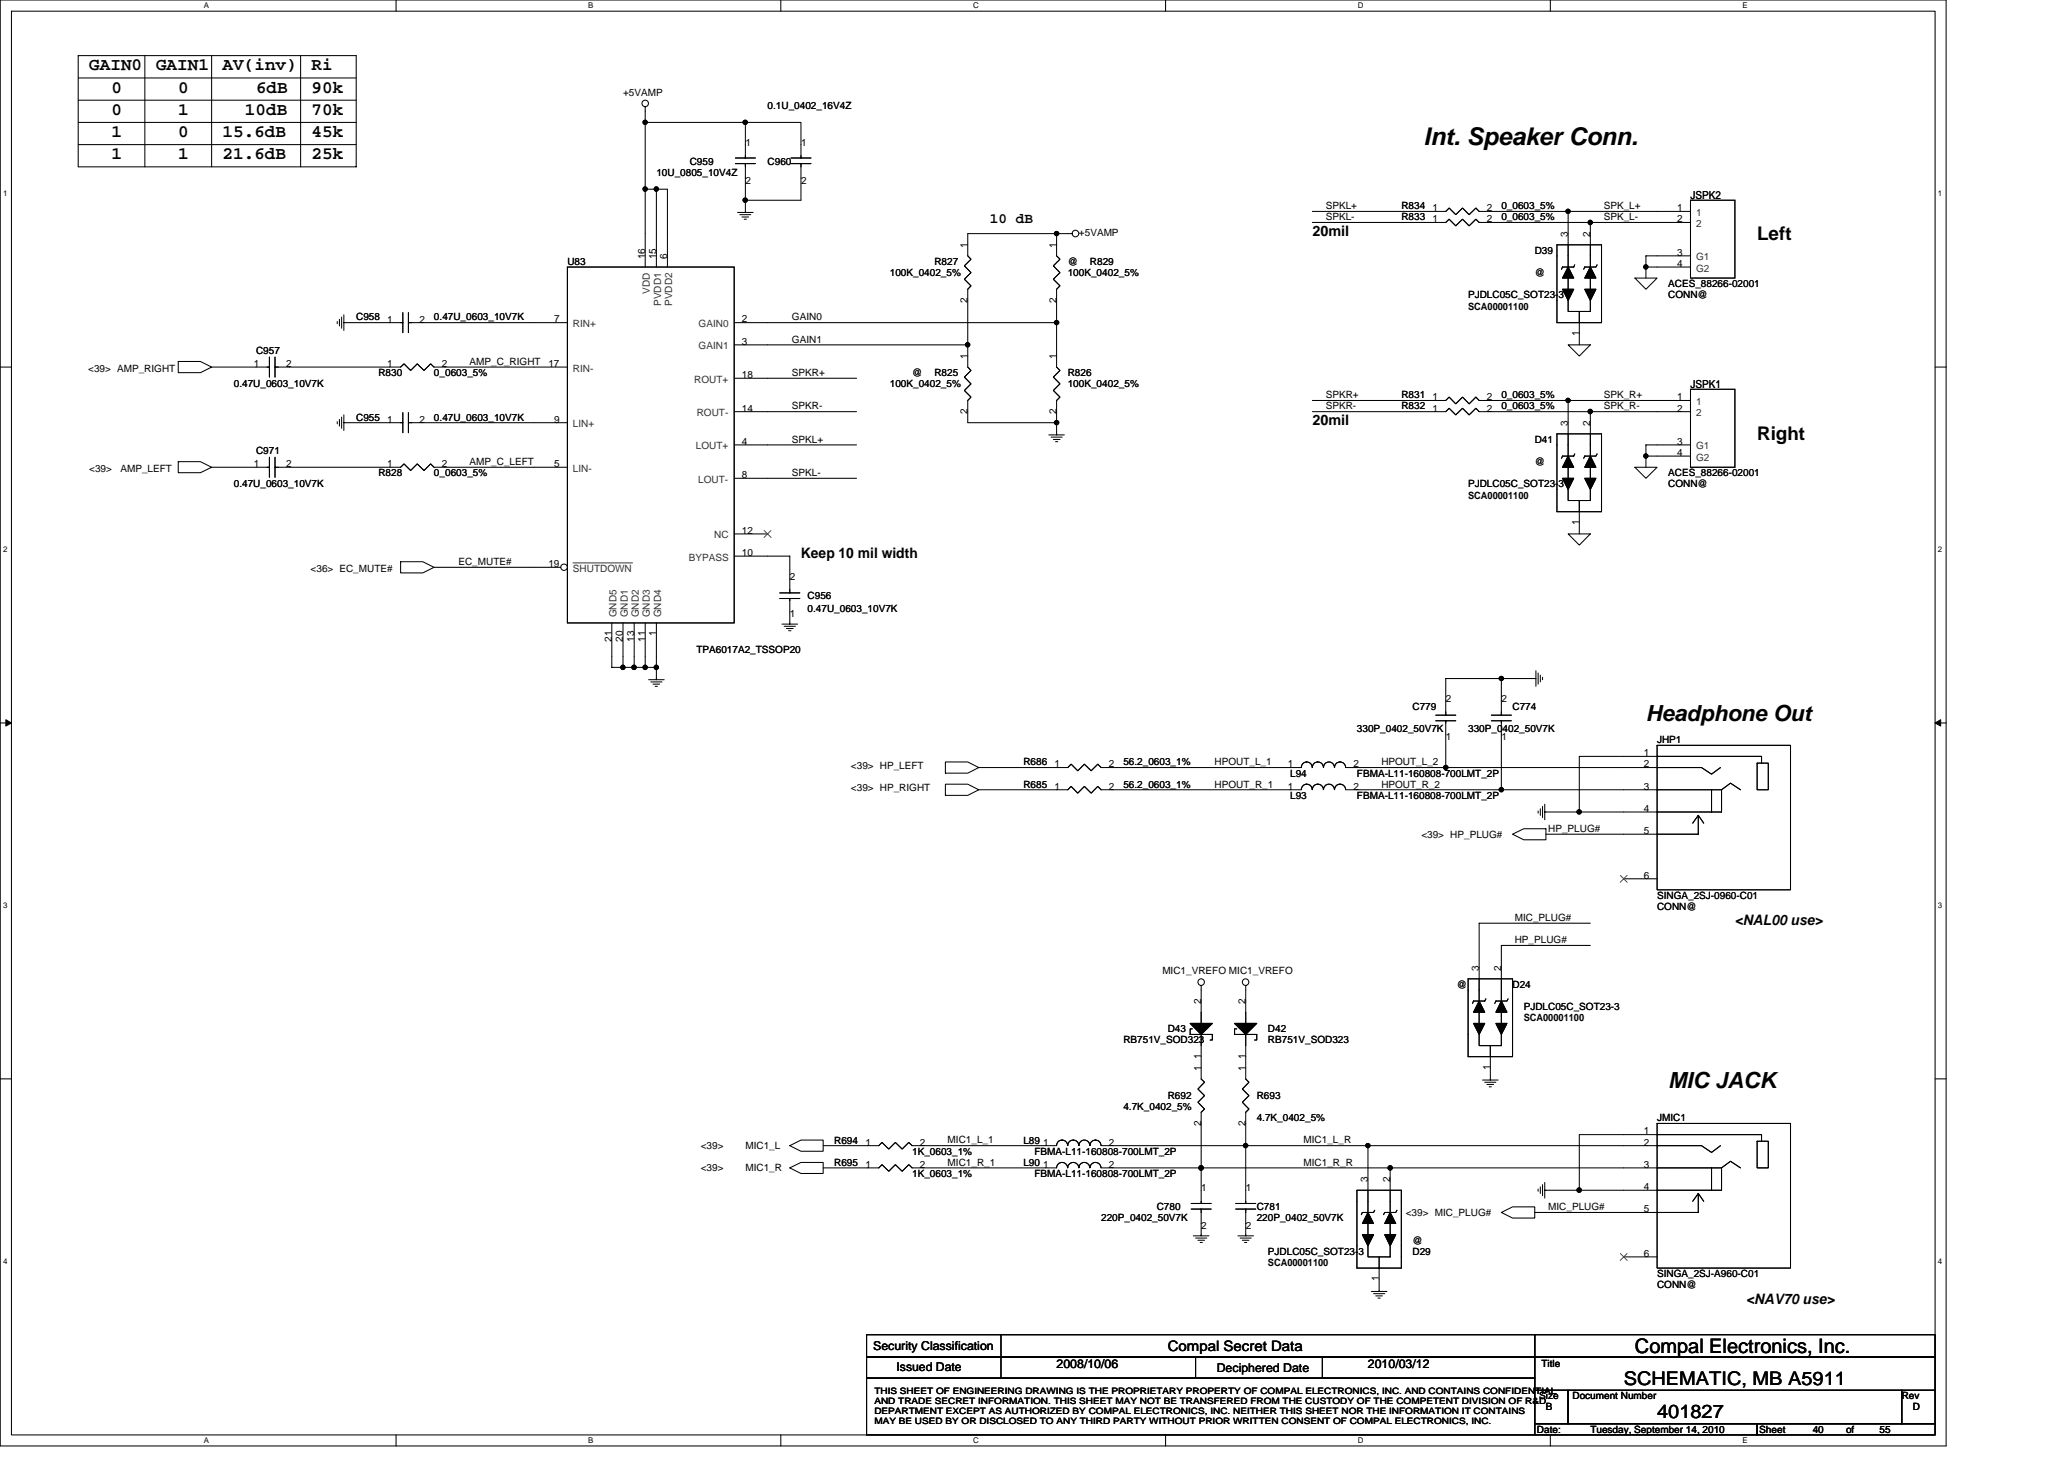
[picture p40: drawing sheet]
<svg xmlns="http://www.w3.org/2000/svg" width="297mm" height="210mm" viewBox="0 0 297 210" stroke-linecap="round" stroke-linejoin="round" font-family="sans-serif">
<defs><g id="words">
<text font-size="3.5" x="204.9" y="20.8">Int. Speaker Conn.</text>
<g font-size="3.2">
<text x="236.9" y="103.8">Headphone Out</text>
<text x="240.1" y="156.6">MIC JACK</text>
</g>
<text font-size="2.9" x="235.3" y="194.6">Compal Electronics, Inc.</text>
<g font-size="2.7">
<text x="252.9" y="34.5">Left</text>
<text x="252.9" y="63.3">Right</text>
<text x="233.7" y="199.3">SCHEMATIC, MB A5911</text>
<text x="238.5" y="204.1">401827</text>
</g>
<g font-size="2.5">
<text x="12.8" y="10.1">GAIN0</text>
<text x="22.5" y="10.1">GAIN1</text>
<text x="32" y="10.1">AV(inv)</text>
<text x="44.8" y="10.1">Ri</text>
<text x="16" y="16.6">0</text>
<text x="16" y="13.4">0</text>
<text x="25.6" y="13.4">0</text>
<text x="25.6" y="16.6">1</text>
<text x="35.3" y="16.6">10dB</text>
<text x="36.8" y="13.4">6dB</text>
<text x="44.8" y="13.4">90k</text>
<text x="44.8" y="16.6">70k</text>
<text x="16" y="19.7">1</text>
<text x="16" y="22.9">1</text>
<text x="25.6" y="19.7">0</text>
<text x="25.6" y="22.9">1</text>
<text x="32" y="19.7">15.6dB</text>
<text x="32" y="22.9">21.6dB</text>
<text x="44.8" y="19.7">45k</text>
<text x="44.8" y="22.9">25k</text>
</g>
<g font-size="2.1">
<text x="142.5" y="32.2">10 dB</text>
<text x="188.9" y="33.9">20mil</text>
<text x="188.9" y="61.2">20mil</text>
<text x="115.3" y="80.3">Keep 10 mil width</text>
<text x="249.7" y="133.1">&lt;NAL00 use&gt;</text>
<text x="251.3" y="187.5">&lt;NAV70 use&gt;</text>
<text x="168.1" y="194.4">Compal Secret Data</text>
</g>
<g font-size="1.8">
<text x="125.7" y="194.2">Security Classification</text>
<text x="129" y="197.3">Issued Date</text>
<text x="152.1" y="196.8">2008/10/06</text>
<text x="175.1" y="197.4">Deciphered Date</text>
<text x="196.9" y="196.8">2010/03/12</text>
</g>
<g font-size="1.6">
<text x="243.3" y="28.6">JSPK2</text>
<text x="243.3" y="55.8">JSPK1</text>
</g>
<g font-size="1.4">
<text x="89.7" y="13.8">+5VAMP</text>
<text x="110.5" y="15.7">0.1U_0402_16V4Z</text>
<text x="99.3" y="23.7">C959</text>
<text x="107.3" y="21">1</text>
<text x="110.5" y="23.7">C960</text>
<text x="115.3" y="21">1</text>
<text x="94.5" y="25.3">10U_0805_10V4Z</text>
<text x="107.3" y="26.4">2</text>
<text x="115.3" y="26.4">2</text>
<text x="139.3" y="35.7" transform="rotate(-90 139.3 35.7)">1</text>
<text x="152" y="35.7" transform="rotate(-90 152 35.7)">1</text>
<text x="155.3" y="34">+5VAMP</text>
<text x="190.8" y="31.7">SPKL-</text>
<text x="190.8" y="30.1">SPKL+</text>
<text x="201.7" y="30.1">R834</text>
<text x="201.7" y="31.7">R833</text>
<text x="206.1" y="30.4">1</text>
<text x="206.1" y="32">1</text>
<text x="214" y="30.4">2</text>
<text x="214" y="32">2</text>
<text x="216.1" y="30.1">0_0603_5%</text>
<text x="216.1" y="31.7">0_0603_5%</text>
<text x="225.7" y="34.1" transform="rotate(-90 225.7 34.1)">3</text>
<text x="228.9" y="34.1" transform="rotate(-90 228.9 34.1)">2</text>
<text x="230.8" y="31.7">SPK_L-</text>
<text x="230.8" y="30.1">SPK_L+</text>
<text x="241.4" y="30.4">1</text>
<text x="241.4" y="32">2</text>
<text x="81.7" y="38.1">U83</text>
<text x="92.8" y="37.3" transform="rotate(-90 92.8 37.3)">16</text>
<text x="94.4" y="37.3" transform="rotate(-90 94.4 37.3)">15</text>
<text x="96" y="37.3" transform="rotate(-90 96 37.3)">6</text>
<text x="128.1" y="39.7">100K_0402_5%</text>
<text x="134.5" y="38.1">R827</text>
<text x="153.7" y="39.7">100K_0402_5%</text>
<text x="153.7" y="38.1">@</text>
<text x="156.9" y="38.1">R829</text>
<text x="220.9" y="36.5">D39</text>
<text x="220.9" y="39.7">@</text>
<text x="240.1" y="41.3">ACES_88266-02001</text>
<text x="241.4" y="38.4">4</text>
<text x="241.4" y="36.8">3</text>
<text x="51.3" y="46.1">C958</text>
<text x="55.7" y="46.4">1</text>
<text x="60.4" y="46.4">2</text>
<text x="62.5" y="46.1">0.47U_0603_10V7K</text>
<text x="79.7" y="46.4">7</text>
<text x="106.8" y="46.4">2</text>
<text x="114" y="46.1">GAIN0</text>
<text x="139.3" y="43.5" transform="rotate(-90 139.3 43.5)">2</text>
<text x="152" y="43.5" transform="rotate(-90 152 43.5)">2</text>
<text x="211.3" y="42.9">PJDLC05C_SOT23-3</text>
<text x="211.3" y="44.6">SCA00001100</text>
<text x="240.1" y="42.9">CONN@</text>
<text x="12.7" y="53.5">&lt;39&gt; AMP_RIGHT</text>
<text x="36.5" y="52.8">1</text>
<text x="36.8" y="50.9">C957</text>
<text x="41.2" y="52.8">2</text>
<text x="55.7" y="52.8">1</text>
<text x="63.6" y="52.8">2</text>
<text x="67.6" y="52.5">AMP_C_RIGHT</text>
<text x="78.9" y="52.8">17</text>
<text x="106.8" y="49.6">3</text>
<text x="114" y="49.3">GAIN1</text>
<text x="139.3" y="51.7" transform="rotate(-90 139.3 51.7)">1</text>
<text x="152" y="51.7" transform="rotate(-90 152 51.7)">1</text>
<text x="227.3" y="48.3" transform="rotate(-90 227.3 48.3)">1</text>
<text x="33.7" y="55.7">0.47U_0603_10V7K</text>
<text x="54.5" y="54.1">R830</text>
<text x="62.5" y="54.1">0_0603_5%</text>
<text x="106.8" y="54.4">18</text>
<text x="106.8" y="59.2">14</text>
<text x="114" y="54.1">SPKR+</text>
<text x="114" y="58.9">SPKR-</text>
<text x="128.1" y="55.7">100K_0402_5%</text>
<text x="131.3" y="54.1">@</text>
<text x="134.5" y="54.1">R825</text>
<text x="139.3" y="59.5" transform="rotate(-90 139.3 59.5)">2</text>
<text x="152" y="59.5" transform="rotate(-90 152 59.5)">2</text>
<text x="153.7" y="54.1">R826</text>
<text x="153.7" y="55.7">100K_0402_5%</text>
<text x="190.8" y="58.9">SPKR-</text>
<text x="190.8" y="57.3">SPKR+</text>
<text x="201.7" y="58.9">R832</text>
<text x="201.7" y="57.3">R831</text>
<text x="206.1" y="59.2">1</text>
<text x="206.1" y="57.6">1</text>
<text x="214" y="59.2">2</text>
<text x="214" y="57.6">2</text>
<text x="216.1" y="58.9">0_0603_5%</text>
<text x="216.1" y="57.3">0_0603_5%</text>
<text x="230.8" y="57.3">SPK_R+</text>
<text x="230.8" y="58.9">SPK_R-</text>
<text x="241.4" y="57.6">1</text>
<text x="241.4" y="59.2">2</text>
<text x="36.8" y="65.3">C971</text>
<text x="51.3" y="60.5">C955</text>
<text x="55.7" y="60.8">1</text>
<text x="60.4" y="60.8">2</text>
<text x="62.5" y="60.5">0.47U_0603_10V7K</text>
<text x="79.7" y="60.8">9</text>
<text x="106.8" y="64">4</text>
<text x="114" y="63.7">SPKL+</text>
<text x="220.9" y="63.7">D41</text>
<text x="225.7" y="61.3" transform="rotate(-90 225.7 61.3)">3</text>
<text x="228.9" y="61.3" transform="rotate(-90 228.9 61.3)">2</text>
<text x="241.4" y="65.6">4</text>
<text x="241.4" y="64">3</text>
<text x="12.8" y="67.9">&lt;39&gt;</text>
<text x="17.3" y="67.9">AMP_LEFT</text>
<text x="33.7" y="70.1">0.47U_0603_10V7K</text>
<text x="36.5" y="67.2">1</text>
<text x="41.2" y="67.2">2</text>
<text x="54.5" y="68.5">R828</text>
<text x="55.7" y="67.2">1</text>
<text x="62.5" y="68.5">0_0603_5%</text>
<text x="63.6" y="67.2">2</text>
<text x="67.6" y="66.9">AMP_C_LEFT</text>
<text x="79.7" y="67.2">5</text>
<text x="106.8" y="68.8">8</text>
<text x="114" y="68.5">SPKL-</text>
<text x="211.3" y="70.1">PJDLC05C_SOT23-3</text>
<text x="211.3" y="71.8">SCA00001100</text>
<text x="220.9" y="66.9">@</text>
<text x="240.1" y="68.5">ACES_88266-02001</text>
<text x="240.1" y="70.1">CONN@</text>
<text x="106.8" y="76.8">12</text>
<text x="227.3" y="75.5" transform="rotate(-90 227.3 75.5)">1</text>
<text x="44.7" y="82.3">&lt;36&gt; EC_MUTE#</text>
<text x="66" y="81.3">EC_MUTE#</text>
<text x="78.9" y="81.6">19</text>
<text x="106.8" y="80">10</text>
<text x="113.7" y="83.4">2</text>
<text x="113.7" y="88.8">1</text>
<text x="116.2" y="86.1">C956</text>
<text x="116.2" y="88">0.47U_0603_10V7K</text>
<text x="88" y="92.3" transform="rotate(-90 88 92.3)">21</text>
<text x="89.6" y="92.3" transform="rotate(-90 89.6 92.3)">20</text>
<text x="91.2" y="92.3" transform="rotate(-90 91.2 92.3)">13</text>
<text x="92.8" y="92.3" transform="rotate(-90 92.8 92.3)">11</text>
<text x="94.4" y="91.5" transform="rotate(-90 94.4 91.5)">1</text>
<text x="100.2" y="94">TPA6017A2_TSSOP20</text>
<text x="208.1" y="101">2</text>
<text x="216.1" y="101">2</text>
<text x="195.3" y="105.3">330P_0402_50V7K</text>
<text x="203.3" y="102.1">C779</text>
<text x="208.1" y="106.4">1</text>
<text x="211.3" y="105.3">330P_0402_50V7K</text>
<text x="216.1" y="106.4">1</text>
<text x="217.7" y="102.1">C774</text>
<text x="238.5" y="106.9">JHP1</text>
<text x="122.5" y="110.6">&lt;39&gt; HP_LEFT</text>
<text x="122.5" y="113.8">&lt;39&gt; HP_RIGHT</text>
<text x="147.3" y="110.1">R686</text>
<text x="147.3" y="113.3">R685</text>
<text x="151.7" y="110.4">1</text>
<text x="151.7" y="113.6">1</text>
<text x="159.6" y="110.4">2</text>
<text x="159.6" y="113.6">2</text>
<text x="161.7" y="110.1">56.2_0603_1%</text>
<text x="161.7" y="113.3">56.2_0603_1%</text>
<text x="174.8" y="113.3">HPOUT_R_1</text>
<text x="174.8" y="110.1">HPOUT_L_1</text>
<text x="185.4" y="110.4">1</text>
<text x="185.4" y="113.6">1</text>
<text x="185.7" y="111.7">L94</text>
<text x="194.8" y="110.4">2</text>
<text x="194.8" y="113.6">2</text>
<text x="195.3" y="111.7">FBMA-L11-160808-700LMT_2P</text>
<text x="198.8" y="110.1">HPOUT_L_2</text>
<text x="198.8" y="113.3">HPOUT_R_2</text>
<text x="236.6" y="108.8">1</text>
<text x="236.6" y="110.4">2</text>
<text x="236.6" y="113.6">3</text>
<text x="185.7" y="114.9">L93</text>
<text x="195.3" y="114.9">FBMA-L11-160808-700LMT_2P</text>
<text x="222.8" y="119.7">HP_PLUG#</text>
<text x="236.6" y="116.8">4</text>
<text x="236.6" y="120">5</text>
<text x="204.6" y="120.5">&lt;39&gt; HP_PLUG#</text>
<text x="236.6" y="126.4">6</text>
<text x="238.5" y="129.3">SINGA_2SJ-0960-C01</text>
<text x="238.5" y="130.9">CONN@</text>
<text x="218" y="135.7">HP_PLUG#</text>
<text x="218" y="132.5">MIC_PLUG#</text>
<text x="167.3" y="140.2">MIC1_VREFO MIC1_VREFO</text>
<text x="209.7" y="142.1">@</text>
<text x="212.8" y="139.7" transform="rotate(-90 212.8 139.7)">3</text>
<text x="216" y="139.7" transform="rotate(-90 216 139.7)">2</text>
<text x="217.7" y="142.1">D24</text>
<text x="168.1" y="148.5">D43</text>
<text x="172.8" y="144.5" transform="rotate(-90 172.8 144.5)">2</text>
<text x="179.3" y="144.5" transform="rotate(-90 179.3 144.5)">2</text>
<text x="182.5" y="148.5">D42</text>
<text x="219.3" y="145.3">PJDLC05C_SOT23-3</text>
<text x="219.3" y="147">SCA00001100</text>
<text x="161.7" y="150.1">RB751V_SOD323</text>
<text x="172.8" y="154.1" transform="rotate(-90 172.8 154.1)">1</text>
<text x="172.8" y="152.4" transform="rotate(-90 172.8 152.4)">1</text>
<text x="179.3" y="154.1" transform="rotate(-90 179.3 154.1)">1</text>
<text x="179.3" y="152.4" transform="rotate(-90 179.3 152.4)">1</text>
<text x="182.5" y="150.1">RB751V_SOD323</text>
<text x="214.5" y="153.9" transform="rotate(-90 214.5 153.9)">1</text>
<text x="161.7" y="159.7">4.7K_0402_5%</text>
<text x="168.1" y="158.1">R692</text>
<text x="172.8" y="161.9" transform="rotate(-90 172.8 161.9)">2</text>
<text x="179.3" y="161.9" transform="rotate(-90 179.3 161.9)">2</text>
<text x="180.9" y="158.1">R693</text>
<text x="180.9" y="161.3">4.7K_0402_5%</text>
<text x="238.5" y="161.3">JMIC1</text>
<text x="100.9" y="165.3">&lt;39&gt;</text>
<text x="107.3" y="165.3">MIC1_L</text>
<text x="120.1" y="164.5">R694</text>
<text x="120.1" y="167.7">R695</text>
<text x="124.5" y="164.8">1</text>
<text x="124.5" y="168">1</text>
<text x="131.3" y="166.1">1K_0603_1%</text>
<text x="132.4" y="164.8">2</text>
<text x="132.4" y="168">2</text>
<text x="136.4" y="164.5">MIC1_L_1</text>
<text x="136.4" y="167.7">MIC1_R_1</text>
<text x="147.3" y="164.5">L89</text>
<text x="147.3" y="167.7">L90</text>
<text x="148.9" y="166.1">FBMA-L11-160808-700LMT_2P</text>
<text x="150.1" y="164.8">1</text>
<text x="150.1" y="168">1</text>
<text x="159.6" y="164.8">2</text>
<text x="159.6" y="168">2</text>
<text x="187.6" y="167.7">MIC1_R_R</text>
<text x="187.6" y="164.5">MIC1_L_R</text>
<text x="236.6" y="163.2">1</text>
<text x="236.6" y="164.8">2</text>
<text x="236.6" y="168">3</text>
<text x="100.9" y="168.5">&lt;39&gt;</text>
<text x="107.3" y="168.5">MIC1_R</text>
<text x="131.3" y="169.3">1K_0603_1%</text>
<text x="148.9" y="169.3">FBMA-L11-160808-700LMT_2P</text>
<text x="172.9" y="171.4">1</text>
<text x="179.3" y="171.4">1</text>
<text x="196.8" y="170.1" transform="rotate(-90 196.8 170.1)">3</text>
<text x="200" y="170.1" transform="rotate(-90 200 170.1)">2</text>
<text x="236.6" y="171.2">4</text>
<text x="158.5" y="175.7">220P_0402_50V7K</text>
<text x="166.5" y="174.1">C780</text>
<text x="172.9" y="176.8">2</text>
<text x="179.3" y="176.8">2</text>
<text x="180.9" y="174.1">C781</text>
<text x="180.9" y="175.7">220P_0402_50V7K</text>
<text x="202.3" y="174.9">&lt;39&gt; MIC_PLUG#</text>
<text x="203.3" y="178.9">@</text>
<text x="222.8" y="174.1">MIC_PLUG#</text>
<text x="236.6" y="174.4">5</text>
<text x="182.5" y="180.5">PJDLC05C_SOT23-3</text>
<text x="182.5" y="182.2">SCA00001100</text>
<text x="198.5" y="184.4" transform="rotate(-90 198.5 184.4)">1</text>
<text x="203.3" y="180.5">D29</text>
<text x="236.6" y="180.8">6</text>
<text x="238.5" y="183.7">SINGA_2SJ-A960-C01</text>
<text x="238.5" y="185.3">CONN@</text>
<text x="221.8" y="196.7">Title</text>
<text x="221.5" y="201.3">Size</text>
<text x="222.5" y="202.9">B</text>
<text x="226.3" y="201.3">Document Number</text>
<text x="273.7" y="201.3">Rev</text>
<text x="275.3" y="202.9">D</text>
<text x="221.2" y="206.1">Date:</text>
<text x="228.9" y="206.1">Tuesday, September 14, 2010</text>
<text x="253.2" y="206.1">Sheet</text>
<text x="260.9" y="206.1">40</text>
<text x="265.7" y="206.1">of</text>
<text x="270.5" y="206.1">55</text>
</g>
<g font-size="1.4" fill="#333">
<text x="244.1" y="31.1">1</text>
<text x="244.1" y="32.7">2</text>
<text x="244.1" y="39.1">G2</text>
<text x="244.1" y="37.5">G1</text>
<text x="82.5" y="47.1">RIN+</text>
<text x="93.5" y="42.2" transform="rotate(-90 93.5 42.2)">VDD</text>
<text x="95.1" y="44" transform="rotate(-90 95.1 44)">PVDD1</text>
<text x="96.7" y="44" transform="rotate(-90 96.7 44)">PVDD2</text>
<text x="100.5" y="47.1">GAIN0</text>
<text x="82.5" y="53.5">RIN-</text>
<text x="100.5" y="50.3">GAIN1</text>
<text x="99.9" y="55.1">ROUT+</text>
<text x="100.3" y="59.9">ROUT-</text>
<text x="244.1" y="58.3">1</text>
<text x="244.1" y="59.9">2</text>
<text x="82.5" y="61.5">LIN+</text>
<text x="100.1" y="64.7">LOUT+</text>
<text x="244.1" y="64.7">G1</text>
<text x="82.5" y="67.9">LIN-</text>
<text x="100.5" y="69.5">LOUT-</text>
<text x="244.1" y="66.3">G2</text>
<text x="102.8" y="77.5">NC</text>
<text x="82.5" y="82.3">SHUTDOWN</text>
<text x="99.1" y="80.7">BYPASS</text>
<text x="88.7" y="88.8" transform="rotate(-90 88.7 88.8)">GND5</text>
<text x="90.3" y="88.8" transform="rotate(-90 90.3 88.8)">GND1</text>
<text x="91.9" y="88.8" transform="rotate(-90 91.9 88.8)">GND2</text>
<text x="93.5" y="88.8" transform="rotate(-90 93.5 88.8)">GND3</text>
<text x="95.1" y="88.8" transform="rotate(-90 95.1 88.8)">GND4</text>
</g>
<g font-size="1.3">
<text x="125.8" y="200.5">THIS SHEET OF ENGINEERING DRAWING IS THE PROPRIETARY PROPERTY OF COMPAL ELECTRONICS, INC. AND CONTAINS CONFIDENTIAL</text>
<text x="125.8" y="202">AND TRADE SECRET INFORMATION. THIS SHEET MAY NOT BE TRANSFERED FROM THE CUSTODY OF THE COMPETENT DIVISION OF R&amp;D</text>
<text x="125.8" y="203.5">DEPARTMENT EXCEPT AS AUTHORIZED BY COMPAL ELECTRONICS, INC. NEITHER THIS SHEET NOR THE INFORMATION IT CONTAINS</text>
<text x="125.8" y="204.9">MAY BE USED BY OR DISCLOSED TO ANY THIRD PARTY WITHOUT PRIOR WRITTEN CONSENT OF COMPAL ELECTRONICS, INC.</text>
</g>
<g font-size="1.1">
<text x="29.3" y="1.2">A</text>
<text x="84.7" y="1.2">B</text>
<text x="140" y="1.2">C</text>
<text x="195.4" y="1.2">D</text>
<text x="250.8" y="1.2">E</text>
<text x=".4" y="28.2">1</text>
<text x="278.9" y="28.2">1</text>
<text x=".4" y="79.4">2</text>
<text x="278.9" y="79.4">2</text>
<text x=".4" y="130.6">3</text>
<text x="278.9" y="130.6">3</text>
<text x=".4" y="181.8">4</text>
<text x="278.9" y="181.8">4</text>
<text x="29.3" y="207.6">A</text>
<text x="84.7" y="207.6">B</text>
<text x="140" y="207.6">C</text>
<text x="195.4" y="207.6">D</text>
<text x="250.8" y="207.6">E</text>
</g>
</g></defs>
<path d="M0 0h280.1v208h-280.1zM1.6 1.6h276.9v204.8h-276.9z" fill="none" stroke="#000" stroke-width=".15"/>
<g fill="#fff">
<path d="M29.3 .2h.8v1.2h-.8z"/>
<path d="M29.3 206.6h.8v1.3h-.8z"/>
</g>
<path d="M57 0v1.6M57 206.4v1.6" fill="none" stroke="#000" stroke-width=".15"/>
<g fill="#fff">
<path d="M84.7 .2h.7v1.2h-.7z"/>
<path d="M84.7 206.6h.7v1.3h-.7z"/>
</g>
<path d="M112.4 0v1.6M112.4 206.4v1.6" fill="none" stroke="#000" stroke-width=".15"/>
<g fill="#fff">
<path d="M140 .2h.8v1.2h-.8z"/>
<path d="M140 206.6h.8v1.3h-.8z"/>
</g>
<path d="M167.7 0v1.6M167.7 206.4v1.6" fill="none" stroke="#000" stroke-width=".15"/>
<g fill="#fff">
<path d="M195.4 .2h.8v1.2h-.8z"/>
<path d="M195.4 206.6h.8v1.3h-.8z"/>
</g>
<path d="M223.1 0v1.6M223.1 206.4v1.6" fill="none" stroke="#000" stroke-width=".15"/>
<g fill="#fff">
<path d="M250.8 .2h.7v1.2h-.7z"/>
<path d="M250.8 206.6h.7v1.3h-.7z"/>
<path d="M.4 27.2h.7v1.3h-.7z"/>
<path d="M278.9 27.2h.6v1.3h-.6z"/>
<path d="M.4 78.4h.7v1.3h-.7z"/>
<path d="M278.9 78.4h.6v1.3h-.6z"/>
</g>
<path d="M0 52.8h1.6M278.5 52.8h1.6" fill="none" stroke="#000" stroke-width=".15"/>
<g fill="#fff">
<path d="M.4 129.6h.7v1.3h-.7z"/>
<path d="M278.9 129.6h.6v1.3h-.6z"/>
</g>
<path d="M0 104h1.6M278.5 104h1.6" fill="none" stroke="#000" stroke-width=".15"/>
<path d="M.8 103.5l.8 .5-.8 .5zM278.5 104l.8-.5v1z" fill="#000" stroke="#000" stroke-width=".14"/>
<g fill="#fff">
<path d="M.4 180.8h.7v1.3h-.7z"/>
<path d="M278.9 180.8h.6v1.3h-.6z"/>
</g>
<g fill="none" stroke="#000" stroke-width=".15">
<path d="M11.3 17.6h40M11.3 8h40v16h-40zM11.3 11.2h40M11.3 14.4h40M20.8 8v16M30.5 8v16M43.3 8v16M92.9 17.6h14.4M92.9 15.4v23M107.3 17.6h8v5.1M107.3 17.6v3.2M11.3 20.8h40"/>
<path d="M81.7 38.4h24v51.2h-24zM92.9 27.2h3.2v11.2M94.5 27.2v11.2M106.1 30.6h2.3M106.5 30.9h1.6M106.8 31.2h.9M107.1 31.5h.3M107.3 25.6v5M113.8 23.5h2.9M113.8 22.7h2.9M115.3 23.5v5.3h-8M152.1 33.6v1.6"/>
<path d="M154.3 33.6h-15v1.6M188.9 30.4h19.2l.5-.5 .9 1 1-1 .9 1 1-1 .5 .5h30.4M188.9 32h17.6M214.5 32h28.8M225.7 30.4v3.2M228.9 32v1.6M236.9 38.4v1.6M243.3 28.8h6.4v11.2h-6.4zM243.3 36.8h-6.4v1.6h6.4M25.7 52h3.1l1.7 .8-1.7 .8h-3.1zM30.5 52.8h6.3M41.7 52.8h16l.4-.5 1 1 .9-1 1 1 1-1 .5 .5h19.2"/>
<path d="M48.5 46.2v.4M48.8 45.9v1M49.2 45.6v1.6M49.5 45.3v2.2M49.5 59.7v2.2M58 46.4h-8.5M58 45v2.9M58 59.4v2.9M58.8 46.4h22.9M58.8 45v2.9M58.8 59.4v2.9M105.7 46.4h46.4"/>
<path d="M105.7 54.4h17.6M105.7 59.2h17.6M105.7 49.6h33.6M139.3 43.2v8M139.3 59.2v1.6h12.8M152.1 43.2v8M152.1 59.2v3.4M188.9 59.2h17.6M188.9 57.6h17.6M214.5 59.2h24M214.5 57.6h24M225.7 49.6h3.2l-1.6 1.6z"/>
<path d="M225.7 57.6v3.2M227.3 48v1.6M228.9 59.2v1.6M235.3 40h3.2l-1.6 1.6zM25.7 66.4h3.1l1.7 .8-1.7 .8h-3.1zM30.5 67.2h8.3M38.8 65.8v2.9M39.6 67.2h16.4M39.6 65.8v2.9M48.5 60.7v.3M48.8 60.3v1M49.2 60v1.6"/>
<path d="M58 60.8h-8.5M58.8 60.8h22.9M81.7 67.2h-17.7M105.7 68.8h17.6M105.7 64h17.6M105.7 76.8h4.8M150.9 62.6h2.3M151.3 62.9h1.6M151.6 63.2h.9M151.9 63.5h.3M225.7 76.8h3.2l-1.6 1.6zM227.3 75.2v1.6"/>
<path d="M235.3 67.2h3.2l-1.6 1.6zM236.9 65.6v1.6M238.5 64h-1.6v1.6h1.6M57.7 80.8h3.2l1.6 .8-1.6 .8h-3.2zM62.5 81.6h14.4M88.1 94.4v1.6h6.4M89.7 89.6v6.4M91.3 89.6v6.4M92.9 89.6v6.4M93.3 97.8h2.3M93.7 98.1h1.6M94 98.4h.9"/>
<path d="M94.3 98.7h.3M94.5 89.6v8.2M105.7 80h8v3.2M112.5 89.8h2.3M112.9 90.1h1.6M113.2 90.4h.9M113.5 90.7h.3M113.7 88v1.8M216.1 97.6v3.2M221 97.6h-12.9v5.3M221 96.5v2.2M221.4 96.8v1.6"/>
<path d="M221.7 97.1v1M222 97.5v.3M136.1 109.6h3.2l1.6 .8-1.6 .8h-3.2zM136.1 112.8h3.2l1.6 .8-1.6 .8h-3.2zM140.9 110.4h11.2M140.9 113.6h11.2M160.1 113.6h25.6M193.7 110.4a.8 .8 0 0 0-.9-.8 .8 .8 0 0 0-.8 .8 .79 .79 0 0 0-.8-.8 .79 .79 0 0 0-.7 .8 .8 .8 0 0 0-.9-.8 .8 .8 0 0 0-.8 .8 .78 .78 0 0 0-.7-.8 .78 .78 0 0 0-.8 .8h-27.2M193.7 110.4h40M195.3 113.6h38.4M206.6 102.9h2.9M206.6 103.7h2.9"/>
<path d="M208.1 103.7v6.7M216.1 105.6v8M221.4 116.7v.3M221.7 116.4v.9M222 116v1.6M222.3 115.7v2.2M233.7 116.8h-11.4M233.7 108.8h-6.4v8M217.7 120l1.6-.8h3.2v1.6h-3.2zM222.5 120h11.2M228.9 136h-12.8v3.2M228.9 132.8h-16v6.4"/>
<path d="M0 155.2h1.6M172.9 152v3.2l.5 .5-1 1 1 .9-1 1 1 1-.5 .4v13.1M172.9 141.8v2.2M178 148h-.3v.8h3.2v.8h-.4M179.3 141.8v5.4M179.3 148.8v4.8M213.4 155.4h2.2M213.7 155.7h1.6M214 156h.9M214.3 156.4h.3M214.5 153.6v1.8M278.5 155.2h1.6"/>
<path d="M113.7 168l1.6-.8h3.2v1.6h-3.2zM113.7 164.8l1.6-.8h3.2v1.6h-3.2zM118.5 164.8h6.4M118.5 168h6.4M132.9 164.8h17.6M132.9 168h17.6M160.1 164.8h73.6M171.4 173.9h2.9M171.4 173.1h2.9M171.7 177.8h2.3M172.1 178.1h1.6M172.4 178.4h1"/>
<path d="M172.7 178.8h.3M172.9 173.9v3.9M178.2 177.8h2.2M178.5 178.1h1.6M178.8 178.4h.9M179.1 178.8h.3M179.3 161.6v9.6M179.3 176v1.8M196.9 164.8v4.8M200.1 168v1.6M216.1 174.4l1.6-.8h3.2v1.6h-3.2zM220.9 174.4h12.8"/>
<path d="M221.4 171.1v.3M221.7 170.8v.9M222 170.4v1.6M222.3 171.2h11.4M222.3 170.1v2.3M233.7 163.2h-6.4v8M233.7 168h-73.6M124.7 192h96.2v3.2h-96.2zM124.7 195.2h96.2v3.1h-96.2zM124.7 198.3h96.2v8.1h-96.2zM144.1 192v6.3M172.1 195.2v3.1"/>
<path d="M190.3 195.2v3.1M197.4 185.8h2.2M197.7 186.1h1.6M198 186.4h.9M198.3 186.8h.3M198.5 184v1.8M220.9 192h57.6v3.2h-57.6zM220.9 195.2h57.6v4.8h-57.6zM220.9 204.8h32v1.6h-32zM220.9 200h4.8v4.8h-4.8zM225.7 200h48v4.8h-48zM252.9 204.8h25.6v1.6h-25.6z"/>
<path d="M273.7 200h4.8v4.8h-4.8z"/>
<circle cx="92.9" cy="14.9" r=".47"/>
<circle cx="154.8" cy="33.6" r=".48"/>
<circle cx="172.9" cy="141.3" r=".47"/>
<circle cx="179.3" cy="141.3" r=".47"/>
</g>
<g fill="#000" stroke="#000" stroke-width=".15">
<path d="M177.7 147.2h3.2l-1.6 1.6z"/>
<circle cx="92.8" cy="17.6" r=".31"/>
<circle cx="107.3" cy="17.6" r=".31"/>
<circle cx="92.8" cy="27.2" r=".32"/>
<circle cx="94.4" cy="27.2" r=".32"/>
<circle cx="107.3" cy="28.8" r=".31"/>
<circle cx="152.1" cy="33.6" r=".31"/>
<circle cx="225.7" cy="30.4" r=".31"/>
<circle cx="228.9" cy="32" r=".32"/>
<circle cx="236.9" cy="38.4" r=".31"/>
<circle cx="139.3" cy="49.6" r=".31"/>
<circle cx="152.1" cy="46.4" r=".31"/>
<circle cx="225.7" cy="57.6" r=".31"/>
<circle cx="228.9" cy="59.2" r=".32"/>
<circle cx="152.1" cy="60.8" r=".31"/>
<circle cx="236.9" cy="65.6" r=".31"/>
<circle cx="89.6" cy="96" r=".32"/>
<circle cx="91.2" cy="96" r=".32"/>
<circle cx="92.8" cy="96" r=".32"/>
<circle cx="94.4" cy="96" r=".32"/>
<circle cx="216.1" cy="97.6" r=".31"/>
<circle cx="208.1" cy="110.4" r=".31"/>
<circle cx="216.1" cy="113.6" r=".31"/>
<circle cx="227.3" cy="116.8" r=".31"/>
<circle cx="172.8" cy="168" r=".32"/>
<circle cx="179.3" cy="164.8" r=".31"/>
<circle cx="196.9" cy="164.8" r=".31"/>
<circle cx="200.1" cy="168" r=".32"/>
<circle cx="227.3" cy="171.2" r=".32"/>
</g>
<path d="M110 76.3l1 1M111 76.3l-1 1" fill="none" stroke="#4c4c4c" stroke-width=".14"/>
<circle cx="81.2" cy="81.6" r=".46" fill="#fff" stroke="#000" stroke-width=".15"/>
<g fill="none" stroke="#000" stroke-width=".15">
<path d="M105.8 23.5h2.9M105.8 22.7h2.9M107.3 20.8v1.9M107.3 23.5v2.1M139.3 35.2v1.6l.4 .5-.9 .9 .9 1-.9 1 .9 .9-.4 .5v1.6M152.1 35.2v1.6l.4 .5-.9 .9 .9 1-.9 1 .9 .9-.4 .5v1.6M206.5 32h1.6l.5-.5 .9 1 1-1 .9 1 1-1 .5 .5h1.6M224.1 35.2h6.4v11.2h-6.4zM225.7 33.6v4.8M226.6 38.1l-.1 .3h-1.6l-.2 .3M228.9 33.6v4.8M229.8 38.1l-.1 .3h-1.6l-.2 .3"/>
<path d="M36.8 52.8h2M38.8 51.4v2.9M39.6 52.8h2.1M39.6 51.4v2.9M139.3 51.2v1.6l.4 .5-.9 1 .9 .9-.9 1 .9 .9-.4 .5v1.6M152.1 51.2v1.6l.4 .5-.9 1 .9 .9-.9 1 .9 .9-.4 .5v1.6M206.5 59.2h1.6l.5-.5 .9 1 1-1 .9 1 1-1 .5 .5h1.6M206.5 57.6h1.6l.5-.5 .9 1 1-1 .9 1 1-1 .5 .5h1.6M225.7 43.2v1.6h3.2v-1.6M225.7 40v1.6M227.3 44.8v3.2M228.9 40v1.6"/>
<path d="M238.5 59.2h4.8M238.5 57.6h4.8M243.3 56h6.4v11.2h-6.4zM56 67.2h1.7l.4-.5 1 1 .9-1 1 1 1-1 .5 .5h1.5M224.1 62.4h6.4v11.2h-6.4zM225.7 70.4v1.6h3.2v-1.6M225.7 60.8v4.8M225.7 67.2v1.6M226.6 65.3l-.1 .3h-1.6l-.2 .3M227.3 72v3.2M228.9 67.2v1.6M228.9 60.8v4.8"/>
<path d="M229.8 65.3l-.1 .3h-1.6l-.2 .3M238.5 65.6h4.8M238.5 64h4.8M76.9 81.6h3.8M88.1 89.6v4.8M112.2 85.3h2.9M112.2 86.1h2.9M113.7 83.2v2.1M113.7 86.1v1.9M152.1 110.4h1.6l.5-.5 .9 1 1-1 .9 1 1-1 .5 .5h1.6M152.1 113.6h1.6l.5-.5 .9 1 1-1 .9 1 1-1 .5 .5h1.6M185.7 113.6h1.6"/>
<path d="M187.3 113.6a.78 .78 0 0 1 .8-.8 .78 .78 0 0 1 .7 .8 .8 .8 0 0 1 .8-.8 .8 .8 0 0 1 .9 .8 .79 .79 0 0 1 .7-.8 .79 .79 0 0 1 .8 .8 .8 .8 0 0 1 .8-.8 .8 .8 0 0 1 .9 .8M193.7 113.6h1.6M214.6 102.9h2.9M214.6 103.7h2.9M216.1 100.8v2.1M216.1 103.7v1.9M233.7 110.4h11.2l1.4 1 1.3-1M233.7 113.6h14.1l1.2-.9 1.5 .9M233.7 108.8h19.8v1M238.5 107.2h19.2v20.8h-19.2zM243.6 118.4l.8-1.1 .8 1.1M244.4 117.3v2.7h-10.7"/>
<path d="M246.3 113.6v3.2M247.8 113.6v3.2h-14.1M252.9 109.8h1.6v3.8h-1.6zM212.9 139.2v4.8M216.1 139.2v4.8M233.7 126.4h4.8M171.6 148h-.3v.8h3.2v.8h-.3M172.9 144v3.2M172.9 148.8v3.2M179.3 153.6v1.6l.4 .5-.9 1 .9 .9-.9 1 .9 1-.4 .4v1.6M211.3 140.8h6.4v11.2h-6.4zM212.9 148.8v1.6h3.2v-1.6"/>
<path d="M212.9 145.6v1.6M213.8 143.7l-.1 .3h-1.6l-.2 .4M214.5 150.4v3.2M216.1 145.6v1.6M217 143.7l-.1 .3h-1.6l-.2 .4M124.9 164.8h1.6l.4-.4 1 .9 1-.9 .9 .9 1-.9 .5 .4h1.6M124.9 168h1.6l.4-.4 1 .9 1-.9 .9 .9 1-.9 .5 .4h1.6M150.5 168h1.6M152.1 168a.79 .79 0 0 1 .8-.8 .79 .79 0 0 1 .7 .8M153.6 164.8a.79 .79 0 0 0-.7-.8 .79 .79 0 0 0-.8 .8h-1.6M153.7 164.8a.79 .79 0 0 1 .8-.8 .79 .79 0 0 1 .8 .8M153.7 168a.79 .79 0 0 1 .8-.8 .79 .79 0 0 1 .8 .8"/>
<path d="M155.3 164.8a.78 .78 0 0 1 .8-.8 .78 .78 0 0 1 .7 .8M155.3 168a.78 .78 0 0 1 .8-.8 .78 .78 0 0 1 .7 .8M156.9 164.8a.79 .79 0 0 1 .8-.8 .79 .79 0 0 1 .8 .8M156.9 168a.79 .79 0 0 1 .8-.8 .79 .79 0 0 1 .8 .8M158.5 164.8h1.6M158.5 168h1.6M177.8 173.9h2.9M177.8 173.1h2.9M179.3 171.2v1.9M179.3 173.9v2.1M195.3 171.2h6.4v11.2h-6.4zM196.9 179.2v1.6h3.2v-1.6"/>
<path d="M196.9 169.6v4.8M196.9 176v1.6M197.8 174.1l-.1 .3h-1.6l-.2 .4M200.1 169.6v4.8M200.1 176v1.6M201 174.1l-.1 .3h-1.6l-.2 .4M233.7 164.8h11.2l1.4 1 1.3-1M233.7 168h14.1l1.2-.9 1.5 .9M233.7 163.2h19.8v1M238.5 161.6h19.2v20.8h-19.2zM243.6 172.8l.8-1.1 .8 1.1M244.4 171.7v2.7h-10.7"/>
<path d="M246.3 168v3.2M247.8 168v3.2h-14.1M252.9 164.2h1.6v3.8h-1.6zM198.5 180.8v3.2M233.7 180.8h4.8"/>
</g>
<path d="M82.5 81h8.5" fill="none" stroke="#333" stroke-width=".14"/>
<path d="M233.2 125.9l1 1M234.2 125.9l-1 1M233.2 180.3l1 1M234.2 180.3l-1 1" fill="none" stroke="#4c4c4c" stroke-width=".14"/>
<g fill="#000" stroke="#000" stroke-width=".15">
<path d="M225.7 38.4l.8 1.6h-1.6zM224.9 41.6h1.6l-.8 1.6zM228.9 38.4l.8 1.6h-1.6zM228.1 41.6h1.6l-.8 1.6zM225.7 65.6l.8 1.6h-1.6zM224.9 68.8h1.6l-.8 1.6zM228.9 65.6l.8 1.6h-1.6zM228.1 68.8h1.6l-.8 1.6zM171.3 147.2h3.2l-1.6 1.6zM212.9 144l.8 1.6h-1.6zM212.1 147.2h1.6l-.8 1.6zM216.1 144l.8 1.6h-1.6z"/>
<path d="M215.3 147.2h1.6l-.8 1.6zM196.9 174.4l.8 1.6h-1.6zM196.1 177.6h1.6l-.8 1.6zM200.1 174.4l.8 1.6h-1.6zM199.3 177.6h1.6l-.8 1.6z"/>
<circle cx="92.8" cy="17.6" r=".31"/>
<circle cx="107.3" cy="17.6" r=".31"/>
<circle cx="92.8" cy="27.2" r=".32"/>
<circle cx="94.4" cy="27.2" r=".32"/>
<circle cx="107.3" cy="28.8" r=".31"/>
<circle cx="152.1" cy="33.6" r=".31"/>
<circle cx="225.7" cy="30.4" r=".31"/>
<circle cx="228.9" cy="32" r=".32"/>
<circle cx="236.9" cy="38.4" r=".31"/>
<circle cx="139.3" cy="49.6" r=".31"/>
<circle cx="152.1" cy="46.4" r=".31"/>
<circle cx="225.7" cy="57.6" r=".31"/>
<circle cx="228.9" cy="59.2" r=".32"/>
<circle cx="152.1" cy="60.8" r=".31"/>
<circle cx="236.9" cy="65.6" r=".31"/>
<circle cx="89.6" cy="96" r=".32"/>
<circle cx="91.2" cy="96" r=".32"/>
<circle cx="92.8" cy="96" r=".32"/>
<circle cx="94.4" cy="96" r=".32"/>
<circle cx="216.1" cy="97.6" r=".31"/>
<circle cx="208.1" cy="110.4" r=".31"/>
<circle cx="216.1" cy="113.6" r=".31"/>
<circle cx="227.3" cy="116.8" r=".31"/>
<circle cx="172.8" cy="168" r=".32"/>
<circle cx="179.3" cy="164.8" r=".31"/>
<circle cx="196.9" cy="164.8" r=".31"/>
<circle cx="200.1" cy="168" r=".32"/>
<circle cx="227.3" cy="171.2" r=".32"/>
</g>
<use href="#words"/>
</svg>
